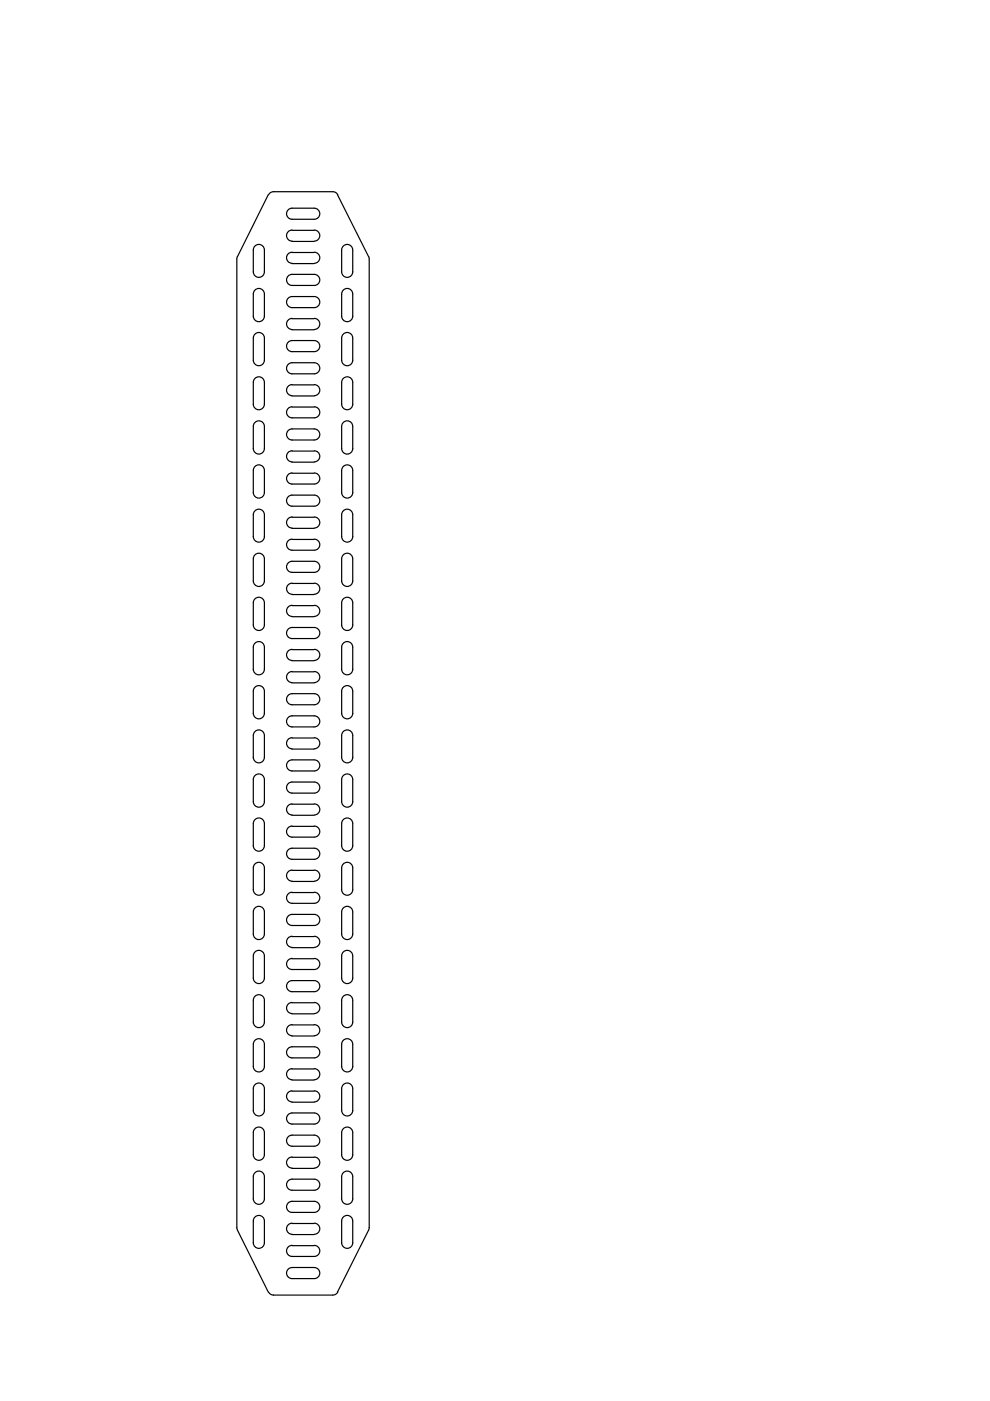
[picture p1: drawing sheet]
<svg xmlns="http://www.w3.org/2000/svg" width="210mm" height="297mm" viewBox="0 0 210 297" stroke-linecap="round" stroke-linejoin="round" font-family="sans-serif">
<!-- layer: 0 -->
<g fill="none" stroke="#000" stroke-width=".25">
<path d="M50.3 54.4l-.1 .5v205.4M53.7 57.6a1.17 1.17 0 0 0 1.2 1.2 1.17 1.17 0 0 0 1.2-1.2M53.7 57.7v-4.7a1.17 1.17 0 0 1 1.2-1.2 1.17 1.17 0 0 1 1.2 1.2v4.7M56.9 41.3l-6.6 13.1M58 40.6h12.6a1.17 1.17 0 0 1 1 .7M58 40.6a1.17 1.17 0 0 0-1.1 .7M61.9 48.8h4.7M61.9 51.2h4.7M61.9 53.5h4.7M61.9 55.9h4.7M61.9 48.8a1.17 1.17 0 0 0-1.1 1.1 1.17 1.17 0 0 0 1.1 1.2M61.9 53.5a1.17 1.17 0 0 0-1.1 1.1 1.17 1.17 0 0 0 1.1 1.2"/>
<path d="M66.6 44.1h-4.7a1.17 1.17 0 0 0-1.1 1.2 1.17 1.17 0 0 0 1.1 1.2h4.7M66.6 58.2h-4.7a1.17 1.17 0 0 0-1.1 1.1 1.17 1.17 0 0 0 1.1 1.2h4.7M66.6 48.8a1.17 1.17 0 0 1 1.2 1.1 1.17 1.17 0 0 1-1.2 1.2M66.6 44.1a1.17 1.17 0 0 1 1.2 1.2 1.17 1.17 0 0 1-1.2 1.2M66.6 53.5a1.17 1.17 0 0 1 1.2 1.1 1.17 1.17 0 0 1-1.2 1.2M66.6 58.2a1.17 1.17 0 0 1 1.2 1.1 1.17 1.17 0 0 1-1.2 1.2M71.6 41.3l6.6 13.1M72.4 57.6a1.17 1.17 0 0 0 1.2 1.2 1.17 1.17 0 0 0 1.2-1.2M72.4 57.7v-4.7a1.17 1.17 0 0 1 1.2-1.2 1.17 1.17 0 0 1 1.2 1.2v4.7M78.2 54.4l.1 .5v205.4M53.7 62.4v4.6a1.17 1.17 0 0 0 1.2 1.2 1.17 1.17 0 0 0 1.2-1.2v-4.6M53.7 62.3a1.17 1.17 0 0 1 1.2-1.1 1.17 1.17 0 0 1 1.2 1.1"/>
<path d="M53.7 71.7v4.7a1.17 1.17 0 0 0 1.2 1.1 1.17 1.17 0 0 0 1.2-1.1v-4.7M53.7 71.7a1.17 1.17 0 0 1 1.2-1.2 1.17 1.17 0 0 1 1.2 1.2M61.9 67.6h4.7M61.9 69.9h4.7M61.9 67.5a1.17 1.17 0 0 0-1.1 1.2 1.17 1.17 0 0 0 1.1 1.2M66.6 62.9h-4.7a1.17 1.17 0 0 0-1.1 1.1 1.17 1.17 0 0 0 1.1 1.2h4.7M66.6 72.2h-4.7a1.17 1.17 0 0 0-1.1 1.2 1.17 1.17 0 0 0 1.1 1.2h4.7M66.6 76.9h-4.7a1.17 1.17 0 0 0-1.1 1.2 1.17 1.17 0 0 0 1.1 1.2h4.7M66.6 62.9a1.17 1.17 0 0 1 1.2 1.1 1.17 1.17 0 0 1-1.2 1.2M66.6 67.5a1.17 1.17 0 0 1 1.2 1.2 1.17 1.17 0 0 1-1.2 1.2M66.6 72.2a1.17 1.17 0 0 1 1.2 1.2 1.17 1.17 0 0 1-1.2 1.2M66.6 76.9a1.17 1.17 0 0 1 1.2 1.2 1.17 1.17 0 0 1-1.2 1.2"/>
<path d="M72.4 62.4v4.6a1.17 1.17 0 0 0 1.2 1.2 1.17 1.17 0 0 0 1.2-1.2v-4.6M72.4 62.3a1.17 1.17 0 0 1 1.2-1.1 1.17 1.17 0 0 1 1.2 1.1M72.4 71.7v4.7a1.17 1.17 0 0 0 1.2 1.1 1.17 1.17 0 0 0 1.2-1.1v-4.7M72.4 71.7a1.17 1.17 0 0 1 1.2-1.2 1.17 1.17 0 0 1 1.2 1.2M53.7 81.1v4.6a1.17 1.17 0 0 0 1.2 1.2 1.17 1.17 0 0 0 1.2-1.2v-4.6M53.7 81.1a1.17 1.17 0 0 1 1.2-1.2 1.17 1.17 0 0 1 1.2 1.2M53.7 95.1a1.17 1.17 0 0 0 1.2 1.2 1.17 1.17 0 0 0 1.2-1.2M53.7 90.4a1.17 1.17 0 0 1 1.2-1.2 1.17 1.17 0 0 1 1.2 1.2M53.7 90.4v4.7M56.1 90.4v4.7M61.9 81.6h4.7M61.9 84h4.7"/>
<path d="M61.9 86.3h4.7M61.9 95.6h4.7M61.9 98h4.7M61.9 81.5a1.17 1.17 0 0 0-1.1 1.2 1.17 1.17 0 0 0 1.1 1.2M61.9 86.2a1.17 1.17 0 0 0-1.1 1.2 1.17 1.17 0 0 0 1.1 1.2h4.7M61.9 95.6a1.17 1.17 0 0 0-1.1 1.1 1.17 1.17 0 0 0 1.1 1.2M66.6 90.9h-4.7a1.17 1.17 0 0 0-1.1 1.2 1.17 1.17 0 0 0 1.1 1.2h4.7M66.6 81.5a1.17 1.17 0 0 1 1.2 1.2 1.17 1.17 0 0 1-1.2 1.2M66.6 86.2a1.17 1.17 0 0 1 1.2 1.2 1.17 1.17 0 0 1-1.2 1.2M66.6 90.9a1.17 1.17 0 0 1 1.2 1.2 1.17 1.17 0 0 1-1.2 1.2M66.6 95.6a1.17 1.17 0 0 1 1.2 1.1 1.17 1.17 0 0 1-1.2 1.2M72.4 81.1v4.6a1.17 1.17 0 0 0 1.2 1.2 1.17 1.17 0 0 0 1.2-1.2v-4.6"/>
<path d="M72.4 81.1a1.17 1.17 0 0 1 1.2-1.2 1.17 1.17 0 0 1 1.2 1.2M72.4 95.1a1.17 1.17 0 0 0 1.2 1.2 1.17 1.17 0 0 0 1.2-1.2M72.4 90.4a1.17 1.17 0 0 1 1.2-1.2 1.17 1.17 0 0 1 1.2 1.2M72.4 90.4v4.7M74.8 90.4v4.7M53.7 104.4a1.17 1.17 0 0 0 1.2 1.2 1.17 1.17 0 0 0 1.2-1.2M53.7 104.5v-4.8a1.17 1.17 0 0 1 1.2-1.1 1.17 1.17 0 0 1 1.2 1.1v4.8M53.7 113.8a1.17 1.17 0 0 0 1.2 1.1 1.17 1.17 0 0 0 1.2-1.1M53.7 113.8v-4.7a1.17 1.17 0 0 1 1.2-1.1 1.17 1.17 0 0 1 1.2 1.1v4.7M53.7 118.5v4.7a1.17 1.17 0 0 0 1.2 1.1 1.17 1.17 0 0 0 1.2-1.1v-4.7M53.7 118.5a1.17 1.17 0 0 1 1.2-1.2 1.17 1.17 0 0 1 1.2 1.2M61.9 100.3h4.7"/>
<path d="M61.9 109.7h4.7M61.9 112h4.7M61.9 114.4h4.7M61.9 100.3a1.17 1.17 0 0 0-1.1 1.1 1.17 1.17 0 0 0 1.1 1.2h4.7M61.9 109.6a1.17 1.17 0 0 0-1.1 1.2 1.17 1.17 0 0 0 1.1 1.2M61.9 114.3a1.17 1.17 0 0 0-1.1 1.2 1.17 1.17 0 0 0 1.1 1.2h4.7M66.6 105h-4.7a1.17 1.17 0 0 0-1.1 1.1 1.17 1.17 0 0 0 1.1 1.2h4.7M66.6 119h-4.7a1.17 1.17 0 0 0-1.1 1.2 1.17 1.17 0 0 0 1.1 1.2h4.7M66.6 100.3a1.17 1.17 0 0 1 1.2 1.1 1.17 1.17 0 0 1-1.2 1.2M66.6 105a1.17 1.17 0 0 1 1.2 1.1 1.17 1.17 0 0 1-1.2 1.2M66.6 109.6a1.17 1.17 0 0 1 1.2 1.2 1.17 1.17 0 0 1-1.2 1.2M66.6 114.3a1.17 1.17 0 0 1 1.2 1.2 1.17 1.17 0 0 1-1.2 1.2"/>
<path d="M66.6 119a1.17 1.17 0 0 1 1.2 1.2 1.17 1.17 0 0 1-1.2 1.2M72.4 104.4a1.17 1.17 0 0 0 1.2 1.2 1.17 1.17 0 0 0 1.2-1.2M72.4 104.5v-4.8a1.17 1.17 0 0 1 1.2-1.1 1.17 1.17 0 0 1 1.2 1.1v4.8M72.4 113.8a1.17 1.17 0 0 0 1.2 1.1 1.17 1.17 0 0 0 1.2-1.1M72.4 113.8v-4.7a1.17 1.17 0 0 1 1.2-1.1 1.17 1.17 0 0 1 1.2 1.1v4.7M72.4 118.5v4.7a1.17 1.17 0 0 0 1.2 1.1 1.17 1.17 0 0 0 1.2-1.1v-4.7M72.4 118.5a1.17 1.17 0 0 1 1.2-1.2 1.17 1.17 0 0 1 1.2 1.2M53.7 127.8v4.7a1.17 1.17 0 0 0 1.2 1.2 1.17 1.17 0 0 0 1.2-1.2v-4.7M53.7 127.8a1.17 1.17 0 0 1 1.2-1.2 1.17 1.17 0 0 1 1.2 1.2M53.7 137.2a1.17 1.17 0 0 1 1.2-1.2 1.17 1.17 0 0 1 1.2 1.2M53.7 137.2v4.7M56.1 137.2v4.7"/>
<path d="M61.9 123.7h4.7M61.9 126.1h4.7M61.9 128.4h4.7M61.9 130.8h4.7M61.9 137.7h4.7M61.9 123.6a1.17 1.17 0 0 0-1.1 1.2 1.17 1.17 0 0 0 1.1 1.2M61.9 128.3a1.17 1.17 0 0 0-1.1 1.2 1.17 1.17 0 0 0 1.1 1.2M61.9 137.7a1.17 1.17 0 0 0-1.1 1.1 1.17 1.17 0 0 0 1.1 1.2M66.6 133h-4.7a1.17 1.17 0 0 0-1.1 1.2 1.17 1.17 0 0 0 1.1 1.2h4.7M66.6 123.6a1.17 1.17 0 0 1 1.2 1.2 1.17 1.17 0 0 1-1.2 1.2M66.6 128.3a1.17 1.17 0 0 1 1.2 1.2 1.17 1.17 0 0 1-1.2 1.2M66.6 133a1.17 1.17 0 0 1 1.2 1.2 1.17 1.17 0 0 1-1.2 1.2"/>
<path d="M66.6 137.7a1.17 1.17 0 0 1 1.2 1.1 1.17 1.17 0 0 1-1.2 1.2M72.4 127.8v4.7a1.17 1.17 0 0 0 1.2 1.2 1.17 1.17 0 0 0 1.2-1.2v-4.7M72.4 127.8a1.17 1.17 0 0 1 1.2-1.2 1.17 1.17 0 0 1 1.2 1.2M72.4 137.2a1.17 1.17 0 0 1 1.2-1.2 1.17 1.17 0 0 1 1.2 1.2M72.4 137.2v4.7M74.8 137.2v4.7M53.7 141.9a1.17 1.17 0 0 0 1.2 1.2 1.17 1.17 0 0 0 1.2-1.2M53.7 151.2a1.17 1.17 0 0 0 1.2 1.2 1.17 1.17 0 0 0 1.2-1.2M53.7 146.5a1.17 1.17 0 0 1 1.2-1.1 1.17 1.17 0 0 1 1.2 1.1M53.7 146.6v4.7M56.1 146.6v4.7M61.9 140.1h4.7"/>
<path d="M61.9 142.4h4.7M61.9 144.8h4.7M61.9 156.5h4.7M61.9 158.8h4.7M61.9 142.4a1.17 1.17 0 0 0-1.1 1.1 1.17 1.17 0 0 0 1.1 1.2M61.9 156.4a1.17 1.17 0 0 0-1.1 1.2 1.17 1.17 0 0 0 1.1 1.2M66.6 147.1h-4.7a1.17 1.17 0 0 0-1.1 1.1 1.17 1.17 0 0 0 1.1 1.2h4.7M66.6 151.8h-4.7a1.17 1.17 0 0 0-1.1 1.1 1.17 1.17 0 0 0 1.1 1.2h4.7M66.6 142.4a1.17 1.17 0 0 1 1.2 1.1 1.17 1.17 0 0 1-1.2 1.2M66.6 147.1a1.17 1.17 0 0 1 1.2 1.1 1.17 1.17 0 0 1-1.2 1.2M66.6 151.8a1.17 1.17 0 0 1 1.2 1.1 1.17 1.17 0 0 1-1.2 1.2M66.6 156.4a1.17 1.17 0 0 1 1.2 1.2 1.17 1.17 0 0 1-1.2 1.2"/>
<path d="M72.4 141.9a1.17 1.17 0 0 0 1.2 1.2 1.17 1.17 0 0 0 1.2-1.2M72.4 151.2a1.17 1.17 0 0 0 1.2 1.2 1.17 1.17 0 0 0 1.2-1.2M72.4 146.5a1.17 1.17 0 0 1 1.2-1.1 1.17 1.17 0 0 1 1.2 1.1M72.4 146.6v4.7M74.8 146.6v4.7M53.7 160.6a1.17 1.17 0 0 0 1.2 1.1 1.17 1.17 0 0 0 1.2-1.1M53.7 160.6v-4.7a1.17 1.17 0 0 1 1.2-1.1 1.17 1.17 0 0 1 1.2 1.1v4.7M53.7 174.6v4.7a1.17 1.17 0 0 0 1.2 1.2 1.17 1.17 0 0 0 1.2-1.2v-4.7M53.7 174.6a1.17 1.17 0 0 1 1.2-1.2 1.17 1.17 0 0 1 1.2 1.2M54.2 164.3a1.17 1.17 0 0 1 1.2-.1 1.17 1.17 0 0 1 .7 1.1v4.7a1.17 1.17 0 0 1-1.2 1.1 1.17 1.17 0 0 1-1.2-1.1v-4.7l.1-.4zM61.9 170.5h4.7M61.9 172.9h4.7"/>
<path d="M61.9 175.2h4.7M61.9 170.4a1.17 1.17 0 0 0-1.1 1.2 1.17 1.17 0 0 0 1.1 1.2M61.9 175.1a1.17 1.17 0 0 0-1.1 1.2 1.17 1.17 0 0 0 1.1 1.2h4.7M66.6 161.1h-4.7a1.17 1.17 0 0 0-1.1 1.2 1.17 1.17 0 0 0 1.1 1.2h4.7M66.6 165.8h-4.7a1.17 1.17 0 0 0-1.1 1.2 1.17 1.17 0 0 0 1.1 1.2h4.7M66.6 179.8h-4.7a1.17 1.17 0 0 0-1.1 1.2 1.17 1.17 0 0 0 1.1 1.2h4.7M66.6 161.1a1.17 1.17 0 0 1 1.2 1.2 1.17 1.17 0 0 1-1.2 1.2M66.6 165.8a1.17 1.17 0 0 1 1.2 1.2 1.17 1.17 0 0 1-1.2 1.2M66.6 170.4a1.17 1.17 0 0 1 1.2 1.2 1.17 1.17 0 0 1-1.2 1.2M66.6 175.1a1.17 1.17 0 0 1 1.2 1.2 1.17 1.17 0 0 1-1.2 1.2M66.6 179.8a1.17 1.17 0 0 1 1.2 1.2 1.17 1.17 0 0 1-1.2 1.2M72.4 160.6a1.17 1.17 0 0 0 1.2 1.1 1.17 1.17 0 0 0 1.2-1.1"/>
<path d="M72.4 160.6v-4.7a1.17 1.17 0 0 1 1.2-1.1 1.17 1.17 0 0 1 1.2 1.1v4.7M72.4 174.6v4.7a1.17 1.17 0 0 0 1.2 1.2 1.17 1.17 0 0 0 1.2-1.2v-4.7M72.4 174.6a1.17 1.17 0 0 1 1.2-1.2 1.17 1.17 0 0 1 1.2 1.2M72.9 164.3a1.17 1.17 0 0 1 1.3-.1 1.17 1.17 0 0 1 .6 1.1v4.7a1.17 1.17 0 0 1-1.2 1.1 1.17 1.17 0 0 1-1.2-1.1v-4.7l.1-.4zM53.7 184v4.6a1.17 1.17 0 0 0 1.2 1.2 1.17 1.17 0 0 0 1.2-1.2v-4.6M53.7 184a1.17 1.17 0 0 1 1.2-1.2 1.17 1.17 0 0 1 1.2 1.2M53.7 198a1.17 1.17 0 0 0 1.2 1.2 1.17 1.17 0 0 0 1.2-1.2M53.7 193.3a1.17 1.17 0 0 1 1.2-1.1 1.17 1.17 0 0 1 1.2 1.1M53.7 193.4v4.7M56.1 193.4v4.7M61.9 184.5h4.7M61.9 186.9h4.7"/>
<path d="M61.9 189.2h4.7M61.9 198.6h4.7M61.9 184.5a1.17 1.17 0 0 0-1.1 1.1 1.17 1.17 0 0 0 1.1 1.2M61.9 189.2a1.17 1.17 0 0 0-1.1 1.1 1.17 1.17 0 0 0 1.1 1.2h4.7M61.9 198.5a1.17 1.17 0 0 0-1.1 1.2 1.17 1.17 0 0 0 1.1 1.2M66.6 193.9h-4.7a1.17 1.17 0 0 0-1.1 1.1 1.17 1.17 0 0 0 1.1 1.2h4.7M66.6 184.5a1.17 1.17 0 0 1 1.2 1.1 1.17 1.17 0 0 1-1.2 1.2M66.6 189.2a1.17 1.17 0 0 1 1.2 1.1 1.17 1.17 0 0 1-1.2 1.2M66.6 193.9a1.17 1.17 0 0 1 1.2 1.1 1.17 1.17 0 0 1-1.2 1.2M66.6 198.5a1.17 1.17 0 0 1 1.2 1.2 1.17 1.17 0 0 1-1.2 1.2M72.4 184v4.6a1.17 1.17 0 0 0 1.2 1.2 1.17 1.17 0 0 0 1.2-1.2v-4.6M72.4 184a1.17 1.17 0 0 1 1.2-1.2 1.17 1.17 0 0 1 1.2 1.2"/>
<path d="M72.4 198a1.17 1.17 0 0 0 1.2 1.2 1.17 1.17 0 0 0 1.2-1.2M72.4 193.3a1.17 1.17 0 0 1 1.2-1.1 1.17 1.17 0 0 1 1.2 1.1M72.4 193.4v4.7M74.8 193.4v4.7M53.7 207.4a1.17 1.17 0 0 0 1.2 1.1 1.17 1.17 0 0 0 1.2-1.1M53.7 202.7a1.17 1.17 0 0 1 1.2-1.2 1.17 1.17 0 0 1 1.2 1.2M53.7 216.7a1.17 1.17 0 0 0 1.2 1.2 1.17 1.17 0 0 0 1.2-1.2M53.7 216.7v-4.6a1.17 1.17 0 0 1 1.2-1.2 1.17 1.17 0 0 1 1.2 1.2v4.6M53.7 202.7v4.7M56.1 202.7v4.7M61.9 200.9h4.7M61.9 203.3h4.7"/>
<path d="M61.9 212.6h4.7M61.9 215h4.7M61.9 217.3h4.7M61.9 219.7h4.7M61.9 203.2a1.17 1.17 0 0 0-1.1 1.2 1.17 1.17 0 0 0 1.1 1.2h4.7M61.9 212.5a1.17 1.17 0 0 0-1.1 1.2 1.17 1.17 0 0 0 1.1 1.2M61.9 217.2a1.17 1.17 0 0 0-1.1 1.2 1.17 1.17 0 0 0 1.1 1.2M66.6 207.9h-4.7a1.17 1.17 0 0 0-1.1 1.2 1.17 1.17 0 0 0 1.1 1.2h4.7M66.6 203.2a1.17 1.17 0 0 1 1.2 1.2 1.17 1.17 0 0 1-1.2 1.2M66.6 207.9a1.17 1.17 0 0 1 1.2 1.2 1.17 1.17 0 0 1-1.2 1.2M66.6 212.5a1.17 1.17 0 0 1 1.2 1.2 1.17 1.17 0 0 1-1.2 1.2M66.6 217.2a1.17 1.17 0 0 1 1.2 1.2 1.17 1.17 0 0 1-1.2 1.2"/>
<path d="M72.4 207.4a1.17 1.17 0 0 0 1.2 1.1 1.17 1.17 0 0 0 1.2-1.1M72.4 202.7a1.17 1.17 0 0 1 1.2-1.2 1.17 1.17 0 0 1 1.2 1.2M72.4 216.7a1.17 1.17 0 0 0 1.2 1.2 1.17 1.17 0 0 0 1.2-1.2M72.4 216.7v-4.6a1.17 1.17 0 0 1 1.2-1.2 1.17 1.17 0 0 1 1.2 1.2v4.6M72.4 202.7v4.7M74.8 202.7v4.7M53.7 221.4v4.7a1.17 1.17 0 0 0 1.2 1.2 1.17 1.17 0 0 0 1.2-1.2v-4.7M53.7 221.4a1.17 1.17 0 0 1 1.2-1.2 1.17 1.17 0 0 1 1.2 1.2M53.7 230.8v4.6a1.17 1.17 0 0 0 1.2 1.2 1.17 1.17 0 0 0 1.2-1.2v-4.6M53.7 230.8a1.17 1.17 0 0 1 1.2-1.2 1.17 1.17 0 0 1 1.2 1.2M61.9 226.6h4.7M61.9 229h4.7"/>
<path d="M61.9 231.3h4.7M61.9 233.7h4.7M61.9 226.6a1.17 1.17 0 0 0-1.1 1.1 1.17 1.17 0 0 0 1.1 1.2M61.9 231.3a1.17 1.17 0 0 0-1.1 1.1 1.17 1.17 0 0 0 1.1 1.2M66.6 221.9h-4.7a1.17 1.17 0 0 0-1.1 1.2 1.17 1.17 0 0 0 1.1 1.2h4.7M66.6 236h-4.7a1.17 1.17 0 0 0-1.1 1.1 1.17 1.17 0 0 0 1.1 1.2h4.7M66.6 221.9a1.17 1.17 0 0 1 1.2 1.2 1.17 1.17 0 0 1-1.2 1.2M66.6 226.6a1.17 1.17 0 0 1 1.2 1.1 1.17 1.17 0 0 1-1.2 1.2M66.6 231.3a1.17 1.17 0 0 1 1.2 1.1 1.17 1.17 0 0 1-1.2 1.2M66.6 236a1.17 1.17 0 0 1 1.2 1.1 1.17 1.17 0 0 1-1.2 1.2M72.4 221.4v4.7a1.17 1.17 0 0 0 1.2 1.2 1.17 1.17 0 0 0 1.2-1.2v-4.7M72.4 221.4a1.17 1.17 0 0 1 1.2-1.2 1.17 1.17 0 0 1 1.2 1.2"/>
<path d="M72.4 230.8v4.6a1.17 1.17 0 0 0 1.2 1.2 1.17 1.17 0 0 0 1.2-1.2v-4.6M72.4 230.8a1.17 1.17 0 0 1 1.2-1.2 1.17 1.17 0 0 1 1.2 1.2M53.7 244.8a1.17 1.17 0 0 0 1.2 1.2 1.17 1.17 0 0 0 1.2-1.2M53.7 240.1a1.17 1.17 0 0 1 1.2-1.1 1.17 1.17 0 0 1 1.2 1.1M53.7 254.2a1.17 1.17 0 0 0 1.2 1.1 1.17 1.17 0 0 0 1.2-1.1M53.7 249.5a1.17 1.17 0 0 1 1.2-1.2 1.17 1.17 0 0 1 1.2 1.2M53.7 240.2v4.7M53.7 249.5v4.7M56.1 240.2v4.7M56.1 249.5v4.7M61.9 245.4h4.7M61.9 247.7h4.7"/>
<path d="M61.9 259.4h4.7M61.9 245.3a1.17 1.17 0 0 0-1.1 1.2 1.17 1.17 0 0 0 1.1 1.2M61.9 259.3a1.17 1.17 0 0 0-1.1 1.2 1.17 1.17 0 0 0 1.1 1.2M66.6 240.7h-4.7a1.17 1.17 0 0 0-1.1 1.1 1.17 1.17 0 0 0 1.1 1.2h4.7M66.6 250h-4.7a1.17 1.17 0 0 0-1.1 1.2 1.17 1.17 0 0 0 1.1 1.2h4.7M66.6 254.7h-4.7a1.17 1.17 0 0 0-1.1 1.2 1.17 1.17 0 0 0 1.1 1.2h4.7M66.6 240.7a1.17 1.17 0 0 1 1.2 1.1 1.17 1.17 0 0 1-1.2 1.2M66.6 245.3a1.17 1.17 0 0 1 1.2 1.2 1.17 1.17 0 0 1-1.2 1.2M66.6 250a1.17 1.17 0 0 1 1.2 1.2 1.17 1.17 0 0 1-1.2 1.2M66.6 254.7a1.17 1.17 0 0 1 1.2 1.2 1.17 1.17 0 0 1-1.2 1.2M66.6 259.3a1.17 1.17 0 0 1 1.2 1.2 1.17 1.17 0 0 1-1.2 1.2M72.4 244.8a1.17 1.17 0 0 0 1.2 1.2 1.17 1.17 0 0 0 1.2-1.2"/>
<path d="M72.4 240.1a1.17 1.17 0 0 1 1.2-1.1 1.17 1.17 0 0 1 1.2 1.1M72.4 254.2a1.17 1.17 0 0 0 1.2 1.1 1.17 1.17 0 0 0 1.2-1.1M72.4 249.5a1.17 1.17 0 0 1 1.2-1.2 1.17 1.17 0 0 1 1.2 1.2M72.4 240.2v4.7M72.4 249.5v4.7M74.8 240.2v4.7M74.8 249.5v4.7M50.2 260.3l.1 .5 6.6 13.1M53.7 263.5a1.17 1.17 0 0 0 1.2 1.2 1.17 1.17 0 0 0 1.2-1.2M53.7 263.5v-4.6a1.17 1.17 0 0 1 1.2-1.2 1.17 1.17 0 0 1 1.2 1.2v4.6M56.9 273.9a1.17 1.17 0 0 0 1.1 .7M61.9 261.8h4.7"/>
<path d="M61.9 264.1h4.7M61.9 264a1.17 1.17 0 0 0-1.1 1.2 1.17 1.17 0 0 0 1.1 1.2h4.7M66.6 268.7h-4.7a1.17 1.17 0 0 0-1.1 1.2 1.17 1.17 0 0 0 1.1 1.2h4.7M66.6 264a1.17 1.17 0 0 1 1.2 1.2 1.17 1.17 0 0 1-1.2 1.2M66.6 268.7a1.17 1.17 0 0 1 1.2 1.2 1.17 1.17 0 0 1-1.2 1.2M71.6 273.9a1.17 1.17 0 0 1-1 .7h-12.6M72.4 263.5a1.17 1.17 0 0 0 1.2 1.2 1.17 1.17 0 0 0 1.2-1.2M72.4 263.5v-4.6a1.17 1.17 0 0 1 1.2-1.2 1.17 1.17 0 0 1 1.2 1.2v4.6M78.2 260.8l-6.6 13.1M78.3 260.3l-.1 .5"/>
</g>
</svg>
